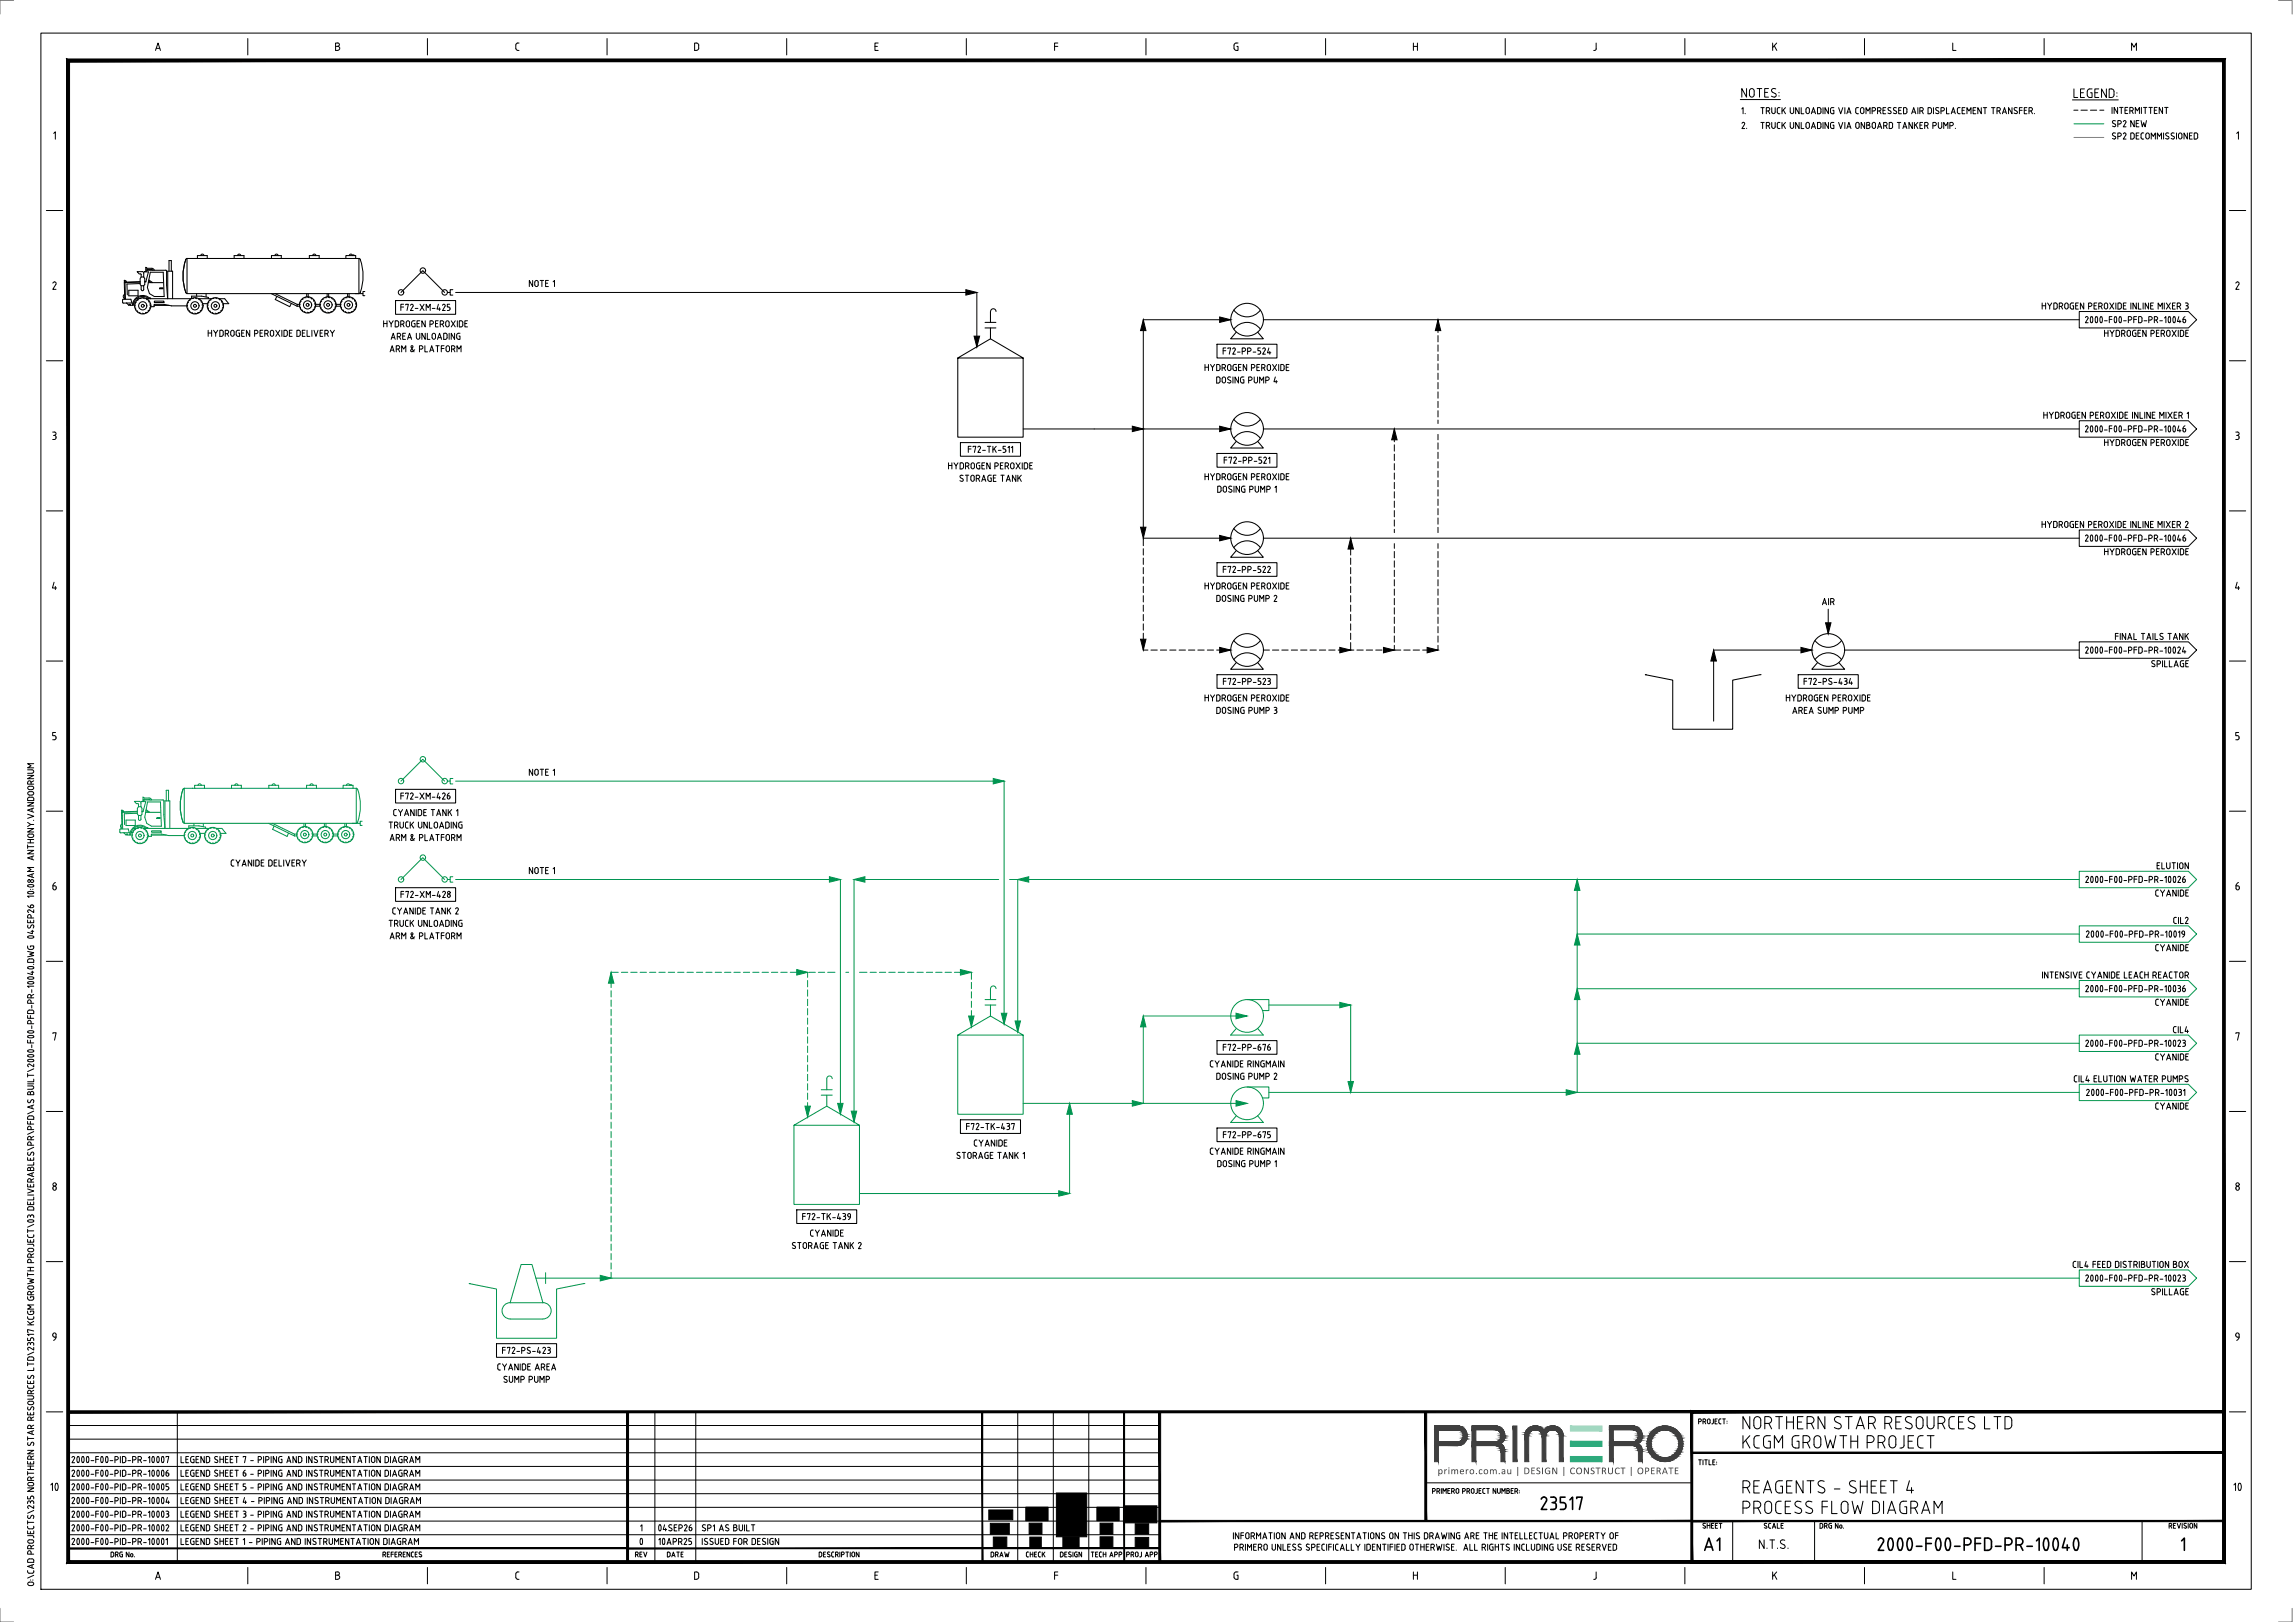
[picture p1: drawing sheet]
<svg xmlns="http://www.w3.org/2000/svg" width="841mm" height="594mm" viewBox="0 0 841 594" stroke-linecap="round" stroke-linejoin="round" font-family="sans-serif">
<defs><g id="words">
<g font-size="7">
<text x="638" y="523.6">NORTHERN STAR RESOURCES LTD</text>
<text x="638" y="530.6">KCGM GROWTH PROJECT</text>
<text x="638" y="547.1">REAGENTS - SHEET 4</text>
<text x="564" y="553.1">23517</text>
<text x="638" y="554.6">PROCESS FLOW DIAGRAM</text>
<text x="624" y="568.1">A1</text>
<text x="687.5" y="568.1">2000-F00-PFD-PR-10040</text>
<text x="798.7" y="568.1">1</text>
</g>
<g font-size="4.9">
<text x="637.8" y="35.8">NOTES:</text>
<text x="759.5" y="35.9">LEGEND:</text>
<text x="644.2" y="567.4">N.T.S.</text>
</g>
<g font-size="4.2">
<text x="56.6" y="18.6">A</text>
<text x="122.5" y="18.6">B</text>
<text x="188.6" y="18.6">C</text>
<text x="254.1" y="18.6">D</text>
<text x="320.2" y="18.6">E</text>
<text x="386" y="18.6">F</text>
<text x="451.7" y="18.6">G</text>
<text x="517.5" y="18.6">H</text>
<text x="583.6" y="18.6">J</text>
<text x="649.1" y="18.6">K</text>
<text x="715.1" y="18.6">L</text>
<text x="780.7" y="18.6">M</text>
<text x="19.2" y="51.1">1</text>
<text x="819.2" y="51.1">1</text>
<text x="18.9" y="106.1">2</text>
<text x="818.9" y="106.1">2</text>
<text x="18.9" y="161.1">3</text>
<text x="818.9" y="161.1">3</text>
<text x="18.8" y="216.1">4</text>
<text x="818.8" y="216.1">4</text>
<text x="18.9" y="271.1">5</text>
<text x="818.9" y="271.1">5</text>
<text x="18.9" y="326.1">6</text>
<text x="818.9" y="326.1">6</text>
<text x="18.9" y="381.1">7</text>
<text x="818.9" y="381.1">7</text>
<text x="18.9" y="436.1">8</text>
<text x="818.9" y="436.1">8</text>
<text x="18.9" y="491.1">9</text>
<text x="818.9" y="491.1">9</text>
<text x="18.2" y="546.1">10</text>
<text x="818.2" y="546.1">10</text>
<text x="56.6" y="578.6">A</text>
<text x="122.5" y="578.6">B</text>
<text x="188.6" y="578.6">C</text>
<text x="254.1" y="578.6">D</text>
<text x="320.2" y="578.6">E</text>
<text x="386" y="578.6">F</text>
<text x="451.7" y="578.6">G</text>
<text x="517.5" y="578.6">H</text>
<text x="583.6" y="578.6">J</text>
<text x="649.1" y="578.6">K</text>
<text x="715.1" y="578.6">L</text>
<text x="780.7" y="578.6">M</text>
</g>
<text font-size="3.8" fill="#3f3f3f" x="526.8" y="539.9">primero.com.au | DESIGN | CONSTRUCT | OPERATE</text>
<g font-size="3.5">
<text x="637.9" y="41.8">1.</text>
<text x="644.9" y="41.8">TRUCK UNLOADING VIA COMPRESSED AIR DISPLACEMENT TRANSFER.</text>
<text x="773.6" y="41.7">INTERMITTENT</text>
<text x="638" y="47.2">2.</text>
<text x="644.9" y="47.2">TRUCK UNLOADING VIA ONBOARD TANKER PUMP.</text>
<text x="773.7" y="46.5">SP2 NEW</text>
<text x="773.7" y="51.1">SP2 DECOMMISSIONED</text>
<text x="193.6" y="105.1">NOTE 1</text>
<text x="146.5" y="113.8">F72-XM-425</text>
<text x="748" y="113.3">HYDROGEN PEROXIDE INLINE MIXER 3</text>
<text x="140.2" y="119.9">HYDROGEN PEROXIDE</text>
<text x="763.8" y="118.3">2000-F00-PFD-PR-10046</text>
<text x="75.9" y="123.3">HYDROGEN PEROXIDE DELIVERY</text>
<text x="143" y="124.4">AREA UNLOADING</text>
<text x="770.8" y="123.3">HYDROGEN PEROXIDE</text>
<text x="142.6" y="129">ARM &amp; PLATFORM</text>
<text x="447.8" y="129.8">F72-PP-524</text>
<text x="441.2" y="135.9">HYDROGEN PEROXIDE</text>
<text x="445.5" y="140.4">DOSING PUMP 4</text>
<text x="748.6" y="153.3">HYDROGEN PEROXIDE INLINE MIXER 1</text>
<text x="763.8" y="158.3">2000-F00-PFD-PR-10046</text>
<text x="354.5" y="165.8">F72-TK-511</text>
<text x="770.8" y="163.3">HYDROGEN PEROXIDE</text>
<text x="347.2" y="171.9">HYDROGEN PEROXIDE</text>
<text x="448.2" y="169.8">F72-PP-521</text>
<text x="351.4" y="176.5">STORAGE TANK</text>
<text x="441.2" y="175.9">HYDROGEN PEROXIDE</text>
<text x="445.9" y="180.4">DOSING PUMP 1</text>
<text x="747.9" y="193.4">HYDROGEN PEROXIDE INLINE MIXER 2</text>
<text x="763.8" y="198.3">2000-F00-PFD-PR-10046</text>
<text x="770.8" y="203.3">HYDROGEN PEROXIDE</text>
<text x="447.9" y="209.8">F72-PP-522</text>
<text x="441.2" y="215.9">HYDROGEN PEROXIDE</text>
<text x="445.5" y="220.4">DOSING PUMP 2</text>
<text x="667.5" y="221.6">AIR</text>
<text x="763.9" y="239.4">2000-F00-PFD-PR-10024</text>
<text x="774.8" y="234.4">FINAL TAILS TANK</text>
<text x="788.1" y="244.4">SPILLAGE</text>
<text x="447.9" y="250.8">F72-PP-523</text>
<text x="660.7" y="250.8">F72-PS-434</text>
<text x="441.2" y="256.9">HYDROGEN PEROXIDE</text>
<text x="654.2" y="256.9">HYDROGEN PEROXIDE</text>
<text x="445.6" y="261.5">DOSING PUMP 3</text>
<text x="656.6" y="261.5">AREA SUMP PUMP</text>
<text x="193.6" y="284.1">NOTE 1</text>
<text x="146.5" y="292.8">F72-XM-426</text>
<text x="143.9" y="298.9">CYANIDE TANK 1</text>
<text x="142.2" y="303.5">TRUCK UNLOADING</text>
<text x="142.6" y="308">ARM &amp; PLATFORM</text>
<text x="84.3" y="317.3">CYANIDE DELIVERY</text>
<text x="193.6" y="320.1">NOTE 1</text>
<text x="763.9" y="323.4">2000-F00-PFD-PR-10026</text>
<text x="790.1" y="318.4">ELUTION</text>
<text x="146.6" y="328.9">F72-XM-428</text>
<text x="789.6" y="328.4">CYANIDE</text>
<text x="143.6" y="334.9">CYANIDE TANK 2</text>
<text x="142.2" y="339.4">TRUCK UNLOADING</text>
<text x="796.2" y="338.4">CIL2</text>
<text x="142.6" y="344">ARM &amp; PLATFORM</text>
<text x="764.2" y="343.4">2000-F00-PFD-PR-10019</text>
<text x="789.6" y="348.4">CYANIDE</text>
<text x="748.1" y="358.4">INTENSIVE CYANIDE LEACH REACTOR</text>
<text x="763.9" y="363.4">2000-F00-PFD-PR-10036</text>
<text x="789.6" y="368.4">CYANIDE</text>
<text x="763.9" y="383.4">2000-F00-PFD-PR-10023</text>
<text x="796.1" y="378.4">CIL4</text>
<text x="447.9" y="384.9">F72-PP-676</text>
<text x="789.6" y="388.4">CYANIDE</text>
<text x="443.1" y="390.9">CYANIDE RINGMAIN</text>
<text x="445.5" y="395.4">DOSING PUMP 2</text>
<text x="759.8" y="396.4">CIL4 ELUTION WATER PUMPS</text>
<text x="764.3" y="401.4">2000-F00-PFD-PR-10031</text>
<text x="789.6" y="406.4">CYANIDE</text>
<text x="353.8" y="413.9">F72-TK-437</text>
<text x="356.7" y="419.9">CYANIDE</text>
<text x="447.9" y="416.9">F72-PP-675</text>
<text x="350.3" y="424.4">STORAGE TANK 1</text>
<text x="443.1" y="422.9">CYANIDE RINGMAIN</text>
<text x="445.9" y="427.5">DOSING PUMP 1</text>
<text x="293.8" y="446.8">F72-TK-439</text>
<text x="296.6" y="452.9">CYANIDE</text>
<text x="289.9" y="457.5">STORAGE TANK 2</text>
<text x="759.3" y="464.4">CIL4 FEED DISTRIBUTION BOX</text>
<text x="763.9" y="469.4">2000-F00-PFD-PR-10023</text>
<text x="788.1" y="474.4">SPILLAGE</text>
<text x="183.8" y="495.9">F72-PS-423</text>
<text x="182" y="501.9">CYANIDE AREA</text>
<text x="184.3" y="506.5">SUMP PUMP</text>
<text x="26" y="535.9">2000-F00-PID-PR-10007</text>
<text x="66" y="535.9">LEGEND SHEET 7 - PIPING AND INSTRUMENTATION DIAGRAM</text>
<text x="26" y="545.9">2000-F00-PID-PR-10005</text>
<text x="26" y="540.9">2000-F00-PID-PR-10006</text>
<text x="66" y="545.9">LEGEND SHEET 5 - PIPING AND INSTRUMENTATION DIAGRAM</text>
<text x="66" y="540.9">LEGEND SHEET 6 - PIPING AND INSTRUMENTATION DIAGRAM</text>
<text x="26" y="550.9">2000-F00-PID-PR-10004</text>
<text x="66" y="550.9">LEGEND SHEET 4 - PIPING AND INSTRUMENTATION DIAGRAM</text>
<text x="26" y="555.9">2000-F00-PID-PR-10003</text>
<text x="66" y="555.9">LEGEND SHEET 3 - PIPING AND INSTRUMENTATION DIAGRAM</text>
<text x="26" y="560.8">2000-F00-PID-PR-10002</text>
<text x="66" y="560.8">LEGEND SHEET 2 - PIPING AND INSTRUMENTATION DIAGRAM</text>
<text x="234.4" y="560.8">1</text>
<text x="240.8" y="560.8">04SEP26</text>
<text x="257" y="560.8">SP1 AS BUILT</text>
<text x="451.6" y="563.8">INFORMATION AND REPRESENTATIONS ON THIS DRAWING ARE THE INTELLECTUAL PROPERTY OF</text>
<text x="26" y="565.8">2000-F00-PID-PR-10001</text>
<text x="66" y="565.8">LEGEND SHEET 1 - PIPING AND INSTRUMENTATION DIAGRAM</text>
<text x="234.1" y="565.8">0</text>
<text x="241" y="565.8">10APR25</text>
<text x="257" y="565.8">ISSUED FOR DESIGN</text>
<text x="452" y="568">PRIMERO UNLESS SPECIFICALLY IDENTIFIED OTHERWISE. ALL RIGHTS INCLUDING USE RESERVED</text>
<text x="12.5" y="581.3" transform="rotate(-90 12.5 581.3)">O:\CAD PROJECTS\235 NORTHERN STAR RESOURCES LTD\23517 KCGM GROWTH PROJECT\03 DELIVERABLES\PR\PFD\AS BUILT\2000-F00-PFD-PR-10040.DWG 04SEP26 10:08AM ANTHONY.VANDOORNUM</text>
</g>
<g font-size="2.8">
<text x="622.2" y="521.6">PROJECT:</text>
<text x="622.2" y="536.6">TITLE:</text>
<text x="524.7" y="547.1">PRIMERO PROJECT NUMBER:</text>
<text x="623.7" y="559.8">SHEET</text>
<text x="646.2" y="559.8">SCALE</text>
<text x="666.7" y="559.8">DRG No.</text>
<text x="794.6" y="559.8">REVISION</text>
<text x="40.4" y="570.3">DRG No.</text>
<text x="140" y="570.3">REFERENCES</text>
<text x="232.6" y="570.3">REV</text>
<text x="244.3" y="570.3">DATE</text>
<text x="299.9" y="570.3">DESCRIPTION</text>
<text x="362.9" y="570.3">DRAW</text>
<text x="375.8" y="570.3">CHECK</text>
<text x="388.3" y="570.3">DESIGN</text>
<text x="399.6" y="570.3">TECH APP</text>
<text x="412.6" y="570.3">PROJ APP</text>
</g>
</g></defs>
<g fill="none" stroke="#00954a" stroke-width=".37">
<path d="M760 45.4h11M44.7 297.4h.1M44.7 297.3v6.3M44.7 297.3v.1M44.7 297.3l-.2-.3 .2-.4 .6 .7M50.3 297.9l-4.7 .1v4M50.3 297.2l-5.6 .2M50.3 297.4l-5.5 .1 .2 6M50.8 298.7v1.4l.4 .4 .4-.4v-1.4M51.1 293.5h-1.9l.8 .9 .8 .1v1M51.1 293.5l.6 .6M51.6 295.5h-.8l-.5 .6v2.1l.5 .5h.8"/>
<path d="M51.6 294.1v1.4M51.6 295.5l.4 .6v2.1l-.4 .5M52 297.1h.5M53.3 297.5h5.5M53.5 296.9l.9 .6M53.6 296.6l1.3 .9M54.1 293.7h4.7l.3 8.9h-3.6l-1.7-1-.8-2.3zM55.6 293l-.6-.7h-2.1l-.5-.4v1.1l.5-.3h1.8l.4 .3M57.5 299.4h1.2v.4h-1.2zM60 293.3v5.1l.5 5v-10.1h1.7v10.1M60.1 293.3l-.2-.3h-6.9l-1.1 .6h1.5l-1 3.7h-.4M60.9 293.3v-3.9h.9v3.9"/>
<path d="M67.1 289a18 18 0 0 0 0 12.2M67.5 288.7h63.1v12.9h-63.1zM67.6 288.7l-.5 .4M70.5 288.7h.1M71.3 288.7v-1.1h3.6v1.1M72.6 287.6l.6-.5 .6 .5M84.8 288.7v-1.1h3.6v1.1M86 287.6l.6-.5 .6 .5M98.5 288.7v-1.1h3.6v1.1M99.7 287.6l.6-.5 .6 .5M112.4 288.7v-1.1h3.6v1.1M113.6 287.6l.6-.5 .6 .5"/>
<path d="M127 287.6l.6-.5 .6 .5M128.3 287.6l.3-.2 .3 .2M129.4 288.7v-1.1h-3.7v1.1M130.6 288.7l.4 .4M131 289a18 18 0 0 1 0 12.2M146.9 286.1l8-8 8 8M165 286.1v1h.9M165.9 285.1h-.9v1h-1M167 286.1h201v89M43.9 304.8l.3 .2h3.2l-.4-1.4h-3l-.1 1.2M44.7 301.8a.87 .87 0 0 0-.5 .8 .87 .87 0 0 0 .5 .8M45.4 305h.1"/>
<path d="M45.5 305.1l.9 .7M46.2 300.4h3.4v2h-3.4zM46.4 305.6v.1M46.5 305.5h.2M46.7 305.5l.1 .1M46.7 305.6v.2M46.8 305.8h.1M48 304.9h.5M48.6 305.7l-.2 .6M48.7 306.8l.1 .6M49 303.4h.8M49 304.6l-.4 .5"/>
<path d="M49.2 307.8l.4 .5M49.7 303.8l-.6 .3M50.1 308.5l.6 .3M50.8 303.4h-.7M51.2 308.7l.7 .1M51.3 303.2l.6 .2M52.5 303.4l.4 .5M52.8 303.4h16.1M53 308.4l-.7 .1M53.4 304.1l.2 .7M53.6 303.4a3.5 3.5 0 0 0-3.6-.6 3.5 3.5 0 0 0-2.2 3h-1M53.8 307.5l-.6 .4"/>
<path d="M53.8 303.1h.4v.3M54 305.2l-.1 .6M54 303.4a3.8 3.8 0 0 0-4-.9 3.8 3.8 0 0 0-2.5 3.3M54.1 306.3l-.3 .6M55.5 305.9h5.4M55.5 304.3h3.6v.5h-3.6zM67.1 301.1l.5 .4M67.4 306h-5.6l-2.7-.5h-3.6v.8h-1.2M67.8 305.7l-.2 .6M67.9 306.8v.6M68.2 304.6l-.5 .5M68.4 307.8l.3 .5"/>
<path d="M68.9 303.8l-.6 .3M69.2 303.3v-.8h3.7l2.5 .5v.4M69.3 308.5l.5 .3M69.9 303.4h-.6M70.4 308.7l.6 .1M70.4 303.2l.7 .2M71.1 301.6v.9M71.6 303.4l.5 .5M71.9 303.4h4.5M72.1 308.4l-.6 .1M72.6 304.1l.2 .7M72.9 307.5l-.6 .4"/>
<path d="M73.2 305.2l-.1 .6M73.3 306.3l-.4 .6M73.3 305.2h1.7M74.5 301.6v1.2M75.3 305.7l-.2 .6M75.4 306.8v.6M75.6 304.6l-.4 .5M75.9 307.8l.3 .5M76.4 303.8l-.6 .3M76.8 308.5l.5 .3M77.4 303.4h-.6M77.9 308.7l.6 .1"/>
<path d="M77.9 303.2l.7 .2M79.1 303.4l.4 .5M79.4 303.4h1.9l1.5 1.8h-2M79.6 308.4l-.6 .1M80.1 304.1l.2 .7M80.4 307.5l-.5 .4M80.6 305.2v.6M80.8 306.3l-.4 .6M98.4 301.6l9.5 4.6M99.8 301.6l8.1 3.9M100.5 302.6l-.6 1.2 5.3 2.5 .5-1.1M107.9 306.2h.8"/>
<path d="M108.7 305.5h-.8v.7M109 305.4l-.2 .6M109.1 306.5l.1 .6M109.4 304.3l-.4 .5M109.6 307.4l.4 .6M110.2 303.5l-.6 .3M110.5 303.1h.7M110.5 308.1l.5 .4M111.4 301.6v1.1M111.6 308.4l.7 .1M111.7 302.8l.6 .3M112 301.6v1.1"/>
<path d="M112.9 303.1l.4 .5M113.3 308l-.6 .2M113.8 303.8l.2 .6M114.1 307.1l-.5 .5M114.4 304.9l-.1 .6M114.5 306l-.3 .6M114.6 306.2h1.6M114.7 305.5h1.5M116.5 305.4l-.2 .6M116.6 306.5l.1 .6M116.9 304.3l-.4 .5M117.1 307.4l.4 .6"/>
<path d="M117.6 303.5l-.5 .3M118 303.1h.7M118 308.1l.6 .4M118.9 301.6v1.1M119.1 308.4l.7 .1M119.2 302.8l.6 .3M119.5 301.6v1.1M120.4 303.1l.4 .5M120.9 308l-.7 .2M121.3 303.8l.2 .6M121.7 307.1l-.6 .5M121.9 304.9l-.1 .6"/>
<path d="M122 306l-.3 .6M122.1 306.2h1.6M122.2 305.5h1.5M124 305.4l-.2 .6M124.1 306.5l.1 .6M124.4 304.3l-.4 .5M124.6 307.4l.4 .6M125.2 303.5l-.7 .3M125.5 308.1l.6 .4M126.2 303.1h-.7M126.4 301.6v1.1M126.6 308.4l.7 .1"/>
<path d="M126.7 302.8l.6 .3M127 301.6v1.1M127.8 303.1l.5 .5M128.4 308l-.7 .2M128.8 303.8l.2 .6M129.2 307.1l-.6 .5M129.4 304.9v.6M129.5 306l-.3 .6M131 301.1l-.4 .4M132 301.6v.7h.7M132.7 300.8h-.7v.8h-2.9M762 319.1h40l3 3-3 3h-40z"/>
<path d="M146.9 322.1l8-8 8 8M165 322.1v1h.9M165.9 321.1h-.9v1h-1M167 322.1h141v86M313 322.1v88.8M315 322.1h51M370 322.1h392M373 322.1v55.9M578 322.1v78M762 339.1h40l3 3-3 3h-40zM223.9 359.4v2.3M226.6 356.1h-2.7v2.2"/>
<path d="M227.7 356.1h2.3M231.1 356.1h2.4M234.6 356.1h2.3M238 356.1h2.3M241.5 356.1h2.3M244.9 356.1h2.3M248.3 356.1h2.4M251.8 356.1h2.3M255.2 356.1h2.3M258.7 356.1h2.2M262.1 356.1h2.3M265.5 356.1h2.3"/>
<path d="M268.9 356.1h2.4M272.4 356.1h2.3M275.8 356.1h2.3M279.3 356.1h2.3M282.7 356.1h2.3M286.1 356.1h2.4M289.6 356.1h2.3M293 356.1h2.4M296 356.1v1.9M296 359.1v2.4M296.5 356.1h2.3M299.9 356.1h2.3"/>
<path d="M303.3 356.1h2.7M310 356.1h1M315 356.1h2.7M318.9 356.1h2.2M322.3 356.1h2.3M325.7 356.1h2.3M329.1 356.1h2.4M332.6 356.1h2.3M336 356.1h2.3M339.5 356.1h2.3M342.9 356.1h2.3M346.3 356.1h2.4"/>
<path d="M349.8 356.1h2.3M353.2 356.1h2.8v2.6M356 359.8v2.3M578 342.1h184M762 359.1h40l3 3-3 3h-40zM223.9 362.9v2.2M223.9 366.3v2.3M223.9 369.7v2.3M223.9 373.1v2.4M223.9 376.6v2.3M296 362.6v2.3M296 366v2.3"/>
<path d="M296 369.4v2.3M296 372.9v2.3M296 376.3v2.3M296 379.7v2.4M351 379.1l12-7 11.9 7v29h-23.9v-29h23.9M356 363.2v2.4M356 366.7v2.3M356 370.1v2.3M356 373.6v2.5M361 368.1h4M361 366.1h4M363 368.1v4"/>
<path d="M365 362.1a.99 .99 0 0 0-1-1 .99 .99 0 0 0-1 1v4M453.1 376.7l-2.1 2.4h12l-2.1-2.4M457 372.1h-38v32M457 366.1h8v4h-2.4M465 368.1h30v32M578 362.1h184M762 379.1h40l3 3-3 3h-40zM223.9 380v2.3M223.9 383.5v2.3M223.9 386.9v2.3M223.9 390.3v2.4M223.9 393.8v2.3"/>
<path d="M223.9 397.2v2.3M296 383.2v2.3M296 386.6v2.3M296 390.1v2.3M296 393.5v2.3M296 396.9v2.4M300.9 399.1h4.1M305 395.1a.99 .99 0 0 0-1-1 .99 .99 0 0 0-1 1v4M457 398.1h8v4h-2.4M578 382.1h184M762 397.1h40l3 3-3 3h-40zM223.9 400.7v2.3"/>
<path d="M223.9 404.1v2.3M223.9 407.5v2.3M223.9 411v2.3M223.9 414.4v2.3M223.9 417.8v2.4M291 412.1l12-7 12 7v29h-24v-29h24M296 400.4v2.3M296 403.8v2.3M296 407.3v1.8M300.9 401.1h4.1M303 401.1v4M374.9 404.1h82.1"/>
<path d="M392 404.1v33h-77M453.1 408.7l-2.1 2.4h12l-2.1-2.4M465 400.1h297M223.9 421.3v2.3M223.9 424.7v2.3M223.9 428.2v2.3M223.9 431.6v2.3M223.9 435v2.4M223.9 438.5v2.3M223.9 441.9v2.3M223.9 445.4v2.2M223.9 448.8v2.3"/>
<path d="M223.9 452.2v2.3M223.9 455.6v2.4M223.9 459.1v2.3M172 470.1h.1M172 470.1l9.9 2v18h22.1v-18l10-2M186.9 477.2l4.1-14.1h3.9l4.1 14.1M186.9 477.2h12.1M187 477.1a3 3 0 0 0-3 3 3 3 0 0 0 2.9 3h12.1a2.98 2.98 0 0 0 3-3 2.98 2.98 0 0 0-3-3M196.4 468.1h565.6M199.9 466.1v4M214 470.1h.1M223.9 462.5v2.3"/>
<path d="M223.9 466v2.1M762 465.1h40l3 3-3 3h-40z"/>
<circle cx="155" cy="278.1" r=".99"/>
<circle cx="147" cy="286.1" r=".99"/>
<circle cx="163" cy="286.1" r=".99"/>
<circle cx="51.3" cy="306" r="2.98"/>
<circle cx="51.3" cy="306" r="1.5"/>
<circle cx="51.3" cy="306" r=".53"/>
<circle cx="70.5" cy="306" r="2.98"/>
<circle cx="70.5" cy="306" r="1.5"/>
<circle cx="70.5" cy="306" r=".53"/>
<circle cx="78" cy="306" r="2.98"/>
<circle cx="78" cy="306" r="1.5"/>
<circle cx="78" cy="306" r=".53"/>
<circle cx="111.7" cy="305.7" r="2.98"/>
<circle cx="111.7" cy="305.7" r="1.5"/>
<circle cx="111.7" cy="305.7" r=".53"/>
<circle cx="119.2" cy="305.7" r="2.98"/>
<circle cx="119.2" cy="305.7" r="1.5"/>
<circle cx="119.2" cy="305.7" r=".53"/>
<circle cx="126.7" cy="305.7" r="2.98"/>
<circle cx="126.7" cy="305.7" r="1.5"/>
<circle cx="126.7" cy="305.7" r=".53"/>
<circle cx="155" cy="314.1" r=".99"/>
<circle cx="147" cy="322.1" r=".99"/>
<circle cx="163" cy="322.1" r=".99"/>
<circle cx="457" cy="372.1" r="6"/>
<circle cx="457" cy="404.1" r="6"/>
</g>
<g fill="#00954a" stroke="#00954a" stroke-width=".37">
<path d="M453 403.1l4 1-4 1z"/>
<path d="M453 371.1l4 1-4 1z"/>
<path d="M415 403.1l4 1-4 1z"/>
<path d="M419 372.1l.9 4h-1.9z"/>
<path d="M491 367.1l4 1-4 1z"/>
<path d="M494 396.1h2l-1 4z"/>
<path d="M574 399.1l4 1-4 1z"/>
<path d="M578 322.1l1 4h-2z"/>
<path d="M366.9 371.1h2.1l-1 4z"/>
<path d="M373 322.1l4-1v2z"/>
<path d="M578 382.1l1 4h-2z"/>
<path d="M578 342.1l1 4h-2z"/>
<path d="M364 285.1l4 1-4 1z"/>
<path d="M355 372.1h2l-1 4z"/>
<path d="M578 362.1l1 4h-2z"/>
<path d="M372 373.9h2l-1 4.1z"/>
<path d="M352 355.1l4 1-4 1z"/>
<path d="M223.9 356.1l1.1 4h-2z"/>
<path d="M392 404.1l1 4h-2.1z"/>
<path d="M388 436.1l4 1-4 1z"/>
<path d="M313 322.1l3.9-1v2z"/>
<path d="M220 467.1l3.9 1-3.9 1.1z"/>
<path d="M307 404.1h1.9l-.9 4z"/>
<path d="M295 405.1h2l-1 4z"/>
<path d="M312 407h1.9l-.9 3.9z"/>
<path d="M292 355.1l4 1-4 1z"/>
<path d="M304 321.1l4 1-4 1z"/>
</g>
<g fill="none" stroke="#000" stroke-width=".38">
<path d="M52.1 99.5h-1.9l.8 .8h.4M52.1 99.5l.6 .6M55.1 99.7h4.7l.4 8.9h-3.6l-1.8-1.1-.8-2.2zM56.5 99l-.5-.7h-2.1l-.5-.4v1.1l.5-.3h1.7l.5 .3M61 99.3v5.1l.4 5M61.1 99.3l-.2-.3h-6.9l-1.2 .6h1.6l-1 3.7h-.4M61.9 99.3v-3.9h.9v3.9M68.1 95a18 18 0 0 0 0 12.2M68.5 94.6l-.5 .5M68.5 94.7h63M68.5 94.7v12.8M72.3 94.7v-1.1h3.6v1.1"/>
<path d="M73.5 93.6l.6-.5 .7 .5M85.8 94.7v-1.1h3.6v1.1M87 93.6l.7-.5 .6 .5M99.5 94.7v-1.1h3.6v1.1M100.7 93.6l.6-.5 .6 .5M113.4 94.7v-1.1h3.6v1.1M114.6 93.6l.6-.5 .6 .5M126.7 94.7v-1.1h3.6v1.1M128 93.6l.6-.5 .6 .5M129.3 93.6l.3-.2 .3 .2M131.5 94.7v12.8M131.6 94.6l.5 .5"/>
<path d="M132 95a18 18 0 0 1 0 12.2M45 109.7l3-.1 .3 1.4h-3.2zM45.7 107.8a.87 .87 0 0 0-.5 .8 .87 .87 0 0 0 .5 .8M45.7 103.3l-.2-.3 .2-.4 .7 .7M45.7 103.3v6.3M46.3 111l.8 .8 .4-.3M47.2 106.3h3.4v2h-3.4zM47.5 111.5h.2M49 110.9h.5M49.6 111.6l-.2 .7M49.7 112.7l.1 .7M50 109.4h.8"/>
<path d="M50 110.6l-.4 .5M50.2 113.8l.4 .5M50.8 109.8l-.6 .3M51.1 114.4l.5 .4M51.4 103.9l-4.9 .1 .2 4M51.4 103.1l-5.7 .2M51.4 103.3l-5.6 .2 .2 6M51.5 100.3l.3 .3M51.7 100.6v.8M51.7 104.7v1.4M51.8 106l.4 .5 .5-.5M51.8 109.4h-.7"/>
<path d="M52.2 114.7l.6 .1M52.3 109.1l.6 .3M52.7 101.4h-1l-.3 .6v2.2l.3 .5h1M52.7 100.1v1.3M52.7 104.7v1.4M52.7 101.4l.3 .6v2.2l-.3 .5M53 103.1h.5M53.5 109.4l.4 .5M53.8 109.4h16.1M53.9 114.4l-.6 .1M54.4 103.5h5.4M54.4 110.1l.3 .7"/>
<path d="M54.5 102.9l.9 .6M54.5 102.5l1.5 1M54.6 109.4a3.5 3.5 0 0 0-3.6-.6 3.5 3.5 0 0 0-2.1 3h-1.1l-.1-.3M54.7 113.5l-.5 .3M54.8 109.1h.4v.3M55 111.1l-.1 .7M55.1 109.4a3.8 3.8 0 0 0-4.1-.9 3.8 3.8 0 0 0-2.5 3.3M55.1 112.3l-.3 .6M56.5 111.9h5.4M56.6 110.3h3.5v.5h-3.5zM58.5 105.4h1.2v.4h-1.2zM61.5 109.4v-10.1h1.7v10.1"/>
<path d="M68 107.1l.5 .4M68.4 112h-5.5l-2.8-.5h-3.6v.8h-1.3M68.5 107.5h63M68.7 111.6l-.1 .7M68.8 112.7l.1 .7M69.1 110.6l-.4 .5M69.4 113.8l.3 .5M69.9 109.8l-.6 .3M70.2 109.3v-.8h3.7l2.5 .4v.5M70.3 114.4l.5 .4M71 109.4h-.7M71.3 114.7l.7 .1"/>
<path d="M71.5 109.1l.6 .3M72.1 107.5v1M72.6 109.4l.5 .5M72.9 109.4h4.5M73.1 114.4l-.7 .1M73.6 110.1l.2 .7M73.9 113.5l-.5 .3M74.2 111.1l-.1 .7M74.3 112.3l-.3 .6M74.3 111.2h1.7M75.5 107.5v1.3M76.3 111.6l-.2 .7"/>
<path d="M76.4 112.7v.7M76.6 110.6l-.4 .5M76.9 113.8l.3 .5M77.4 109.8l-.6 .3M77.8 114.4l.5 .4M78.4 109.4h-.6M78.9 114.7l.6 .1M79 109.1l.5 .3M80.1 109.4l.5 .5M80.4 109.4h1.9l1.5 1.8h-2M80.6 114.4l-.7 .1M81.1 110.1l.2 .7"/>
<path d="M81.4 113.5l-.5 .3M81.7 111.1l-.1 .7M81.8 112.3l-.4 .6M99.4 107.5l9.5 4.7M100.8 107.5l8.1 4M101.5 108.6l-.6 1.1 5.3 2.6 .6-1.2M108.9 112.2h.8M109.7 111.5h-.8v.7M110 111.4l-.2 .6M110.1 112.5l.1 .6M110.4 110.3l-.5 .5M110.6 113.4l.4 .6"/>
<path d="M111.2 109.5l-.6 .2M111.5 114.1l.6 .4M111.5 109.1h.7M112.4 107.5v1.2M112.6 114.4l.6 .1M112.7 108.8l.6 .3M112.9 107.5v1.2M113.9 109.1l.4 .5M114.3 114l-.6 .2M114.8 109.8l.2 .6M115.1 113.1l-.5 .5M115.4 110.8v.7"/>
<path d="M115.5 112l-.3 .6M115.7 111.5h1.5M115.7 112.2h1.5M117.5 111.4l-.2 .6M117.6 112.5l.1 .6M117.9 110.3l-.4 .5M118.2 113.4l.3 .6M118.7 109.5l-.6 .2M119 114.1l.5 .4M119 109.1h.7M119.9 107.5v1.2M120.1 114.4l.6 .1"/>
<path d="M120.2 108.8l.6 .3M120.4 107.5v1.2M121.4 109.1l.4 .5M121.8 114l-.6 .2M122.3 109.8l.3 .6M122.6 113.1l-.5 .5M122.9 110.8v.7M123 112l-.3 .6M123.1 112.2h1.6M123.2 111.5h1.5M125 111.4l-.2 .6M125.1 112.5l.1 .6"/>
<path d="M125.4 110.3l-.4 .5M125.6 113.4l.4 .6M126.2 109.5l-.6 .2M126.5 114.1l.5 .4M127.2 109.1h-.7M127.4 107.5v1.2M127.6 114.4l.7 .1M127.7 108.8l.6 .3M127.9 107.5v1.2M128.9 109.1l.4 .5M129.3 114l-.6 .2M129.8 109.8l.2 .6"/>
<path d="M130.1 113.1l-.5 .5M130.4 110.8l-.1 .7M130.5 112l-.3 .6M132.1 107.1l-.5 .4M133 107.5v.8h.7M133.7 106.8h-.7v.7h-2.9M144.9 110.1h22.1v5h-22.1zM146.9 107.1l8-8 8 8M165 107.1v1h.9M165.9 106.1h-.9v1h-1M361 118.1h4M365 114.1a.99 .99 0 0 0-1-1 .99 .99 0 0 0-1 1v4"/>
<path d="M452.1 113.6a6 6 0 0 0 9.8 0M351 131.1l12-7 11.9 7v29h-23.9v-29h23.9M361 120.1h4M363 120.1v4M446 126.1h22v5h-22zM452.1 120.6a6 6 0 0 1 9.8 0M453.1 121.6l-2.1 2.5h12l-2.1-2.5M452.1 153.6a6 6 0 0 0 9.8 0M352 162.1h22v5h-22zM446 166.1h22v5h-22zM452.1 160.6a6 6 0 0 1 9.8 0M453.1 161.6l-2.1 2.5h12l-2.1-2.5"/>
<path d="M452.1 193.6a6 6 0 0 0 9.8 0M446 206.1h22v5h-22zM452.1 200.6a6 6 0 0 1 9.8 0M453.1 201.6l-2.1 2.5h12l-2.1-2.5M452.1 234.6a6 6 0 0 0 9.8 0M665.1 234.6a6 6 0 0 0 9.8 0M446 247.1h22v5h-22zM452.1 241.6a6 6 0 0 1 9.8 0M453.1 242.7l-2.1 2.4h12l-2.1-2.4M603 247.1l10 2v18h22v-18l10-2M659 247.1h22v5h-22zM665.1 241.6a6 6 0 0 1 9.8 0"/>
<path d="M666.1 242.7l-2.1 2.4h12l-2.1-2.4M144.9 289.1h22.1v5h-22.1zM144.9 325.1h22.1v5h-22.1zM446 381.1h22v5h-22zM352 410.1h22v5h-22zM446 413.1h22v5h-22zM292 443.1h21.9v5h-21.9zM181.9 492.1h22.1v5h-22.1z"/>
<circle cx="155" cy="99.1" r=".99"/>
<circle cx="52.3" cy="112" r="2.98"/>
<circle cx="52.3" cy="112" r="1.5"/>
<circle cx="52.3" cy="112" r=".53"/>
<circle cx="71.4" cy="112" r="2.98"/>
<circle cx="71.4" cy="112" r="1.5"/>
<circle cx="71.4" cy="112" r=".53"/>
<circle cx="78.9" cy="112" r="2.98"/>
<circle cx="78.9" cy="112" r="1.5"/>
<circle cx="78.9" cy="112" r=".53"/>
<circle cx="112.7" cy="111.7" r="2.98"/>
<circle cx="112.7" cy="111.7" r="1.5"/>
<circle cx="112.7" cy="111.7" r=".53"/>
<circle cx="120.2" cy="111.7" r="2.98"/>
<circle cx="120.2" cy="111.7" r="1.5"/>
<circle cx="120.2" cy="111.7" r=".53"/>
<circle cx="127.7" cy="111.7" r="2.98"/>
<circle cx="127.7" cy="111.7" r="1.5"/>
<circle cx="127.7" cy="111.7" r=".53"/>
<circle cx="147" cy="107.1" r=".99"/>
<circle cx="163" cy="107.1" r=".99"/>
<circle cx="457" cy="117.1" r="6"/>
<circle cx="457" cy="157.1" r="6"/>
<circle cx="457" cy="197.1" r="6"/>
<circle cx="457" cy="238.1" r="6"/>
<circle cx="670" cy="238.1" r="6"/>
</g>
<g fill="none" stroke="#000" stroke-width=".37">
<path d="M15 12.1h810v570h-810zM637.8 36.5h14.6M759.5 36.6h16.8M760 40.4h1.5M762.6 40.4h2.3M766.1 40.4h2.2M769.5 40.4h1.5M167 107.1h191v20M451 117.1h-32v78M463 117.1h299M527 117.1v1.2M527 119.5v2.3"/>
<path d="M762 114.1h40l3 3-3 3h-40zM527 122.9v2.3M527 126.3v2.4M527 129.8v2.3M527 133.2v2.3M527 136.7v2.3M374.9 157.1h76.1M463 157.1h299M511 157.1v1.2M511 159.5v2.3M527 140.1v2.3M527 143.5v2.4"/>
<path d="M527 147v2.3M527 150.4v2.3M527 153.9v1.2M527 159.1v2M762 154.1h40l3 3-3 3h-40zM511 162.9v2.3M511 166.3v2.4M511 169.8v2.3M511 173.2v2.3M511 176.7v2.3M527 162.2v2.3M527 165.6v2.4"/>
<path d="M527 169.1v2.3M527 172.5v2.3M527 176v2.3M527 179.4v2.3M451 197.1h-32v2.8M463 197.1h299M495 197.1v2.8M511 180.1v2.3M511 183.5v2.4M511 187v2.3M511 190.4v2.3M511 193.9v1.2"/>
<path d="M511 199.1v1.7M527 182.8v2.3M527 186.3v2.3M527 189.7v2.3M527 193.1v2M527 199.1v1.7M762 194.1h40l3 3-3 3h-40zM419 201v2.3M419 204.4v2.3M419 207.9v2.3M419 211.3v2.3M419 214.7v2.4"/>
<path d="M419 218.2v2.3M495 201v2.3M495 204.4v2.3M495 207.9v2.3M495 211.3v2.3M495 214.7v2.4M495 218.2v2.3M511 202v2.3M511 205.4v2.3M511 208.8v2.4M511 212.3v2.3M511 215.7v2.3"/>
<path d="M511 219.2v2.3M527 202v2.3M527 205.4v2.3M527 208.8v2.4M527 212.3v2.3M527 215.7v2.3M527 219.2v2.3M419 221.6v2.3M419 225.1v2.2M419 228.5v2.3M419 231.9v2.3M419 235.3v2.8h1.7"/>
<path d="M421.8 238.1h2.3M425.2 238.1h2.3M428.7 238.1h2.3M432.1 238.1h2.3M435.5 238.1h2.4M439 238.1h2.3M442.4 238.1h2.3M445.9 238.1h2.2M449.3 238.1h1.7M463 238.1h2.2M466.3 238.1h2.3M469.7 238.1h2.4"/>
<path d="M473.2 238.1h2.3M476.6 238.1h2.4M480.1 238.1h2.3M483.5 238.1h2.3M486.9 238.1h2.3M490.4 238.1h2.3M493.8 238.1h2.3M495 221.6v2.3M495 225.1v2.2M495 228.5v2.3M495 231.9v2.3M495 235.3v2.8"/>
<path d="M497.2 238.1h2.4M500.7 238.1h2.3M504.1 238.1h2.3M507.6 238.1h2.3M511 222.6v2.3M511 226v2.4M511 229.5v2.3M511 232.9v2.3M511 236.4v1.7M511 238.1h2.3M514.4 238.1h2.4M517.9 238.1h2.3"/>
<path d="M521.3 238.1h2.3M527 236.4v1.7h-2.2M527 222.6v2.3M527 226v2.4M527 229.5v2.3M527 232.9v2.3M664 238.1h-36v26M670 223.1v9M676 238.1h86M762 235.1h40l3 3-3 3h-40z"/>
</g>
<g fill="#000" stroke="#000" stroke-width=".37">
<path d="M353.9 106.1l4.1 1-4.1 1zM419 117.1l.9 4h-1.9zM447 116.1l4 1-4 1zM527 117.1l1 4h-2zM357 123.1h2l-1 4zM415 156.1l4 1-4 1zM447 156.1l4 1-4 1zM511 157.1l1 4h-2zM418 193.1h1.9l-.9 4zM447 196.1l4 1-4 1zM495 197.1l1 4h-2zM418 234.1h1.9l-.9 4z"/>
<path d="M447 237.1l4 1-4 1zM491 237.1l4 1-4 1zM507 237.1l4 1-4 1zM523 237.1l4 1-4 1zM628 238.1l1 4h-2zM660 237.1l4 1-4 1zM669 228.1h2l-1 4z"/>
</g>
<g fill="#000">
<circle cx="45.7" cy="103.3" r=".19"/>
<circle cx="603" cy="247.1" r=".19"/>
<circle cx="645" cy="247.1" r=".19"/>
</g>
<path d="M760 50.3h11" fill="none" stroke="#ff7f00" stroke-width=".37"/>
<g fill="#3f3f3f" stroke="#3f3f3f" stroke-width=".37">
<path d="M568.5 522.3h1z"/>
<path d="M609.1 522.4h2.1z"/>
<path d="M608.1 535.1h4l-.9 .2z"/>
<path d="M525.7 522.3h9.2zM525.7 522.3h9.2z"/>
<path d="M525.7 522.3l9.8 .2zM525.7 522.3l9.8 .2z"/>
<path d="M525.7 522.5l10.4 .3-.6-.3zM525.7 522.5l10.4 .3h-10.4z"/>
<path d="M525.7 522.8l10.9 .4-.5-.4zM525.7 522.8l10.9 .4h-10.9z"/>
<path d="M525.7 523.2l11.3 .5-.4-.5zM525.7 523.2l11.3 .5h-11.3z"/>
<path d="M525.7 523.7h11.3zM525.7 523.7h11.3z"/>
<path d="M534.3 523.7h2.7zM534.3 523.7h2.7z"/>
<path d="M534.6 523.7l2.4 .1zM534.6 523.7l2.4 .1z"/>
<path d="M535 523.8l2.2 .2zM535 523.8l2.2 .2z"/>
<path d="M535.3 524l2 .3-.1-.3zM535.3 524l2 .3h-1.7zM535.6 524.3h1.7zM535.6 524.3h1.7z"/>
<path d="M535.6 524.3l1.8 .3-.1-.3zM535.6 524.3l1.8 .3h-1.6z"/>
<path d="M535.8 524.6l1.7 .3-.1-.3zM535.8 524.6l1.7 .3h-1.5z"/>
<path d="M536 524.9h1.5zM536 524.9h1.5z"/>
<path d="M536 524.9l1.6 .4-.1-.4zM536 524.9l1.6 .4h-1.4z"/>
<path d="M536.2 525.3l1.4 .2v-.2zM536.2 525.3l1.4 .2h-1.4z"/>
<path d="M536.2 525.5l1.4 .2zM536.2 525.5l1.4 .2z"/>
<path d="M536.2 525.7l1.4 .3v-.3zM536.2 525.7l1.4 .3h-1.4z"/>
<path d="M536.2 526l1.4 .2zM536.2 526l1.4 .2z"/>
<path d="M536.2 526.2l1.4 .3v-.3zM536.2 526.2l1.4 .3h-1.4z"/>
<path d="M536.2 526.5l1.3 .4 .1-.4zM536.2 526.5l1.3 .4h-1.5zM536 526.9h1.5zM536 526.9h1.5z"/>
<path d="M536 526.9l1.4 .3 .1-.3zM536 526.9l1.4 .3h-1.6z"/>
<path d="M535.8 527.2l1.5 .3 .1-.3zM535.8 527.2l1.5 .3h-1.7zM535.6 527.5h1.7zM535.6 527.5h1.7z"/>
<path d="M535.6 527.5l1.6 .2 .1-.2zM535.3 527.7l.3-.2 1.6 .2z"/>
<path d="M535.3 527.7l1.7 .2 .2-.2zM535 527.9l.3-.2 1.7 .2z"/>
<path d="M535 527.9h2zM534.6 528h2.4z"/>
<path d="M534.6 528h2.4zM534.3 528h2.7z"/>
<path d="M525.7 523.7l1.4 4.3v-4.3zM525.7 523.7l1.4 4.3h-1.4z"/>
<path d="M525.7 528h11.3zM525.7 528h11.3z"/>
<path d="M525.7 528l10.9 .5 .4-.5zM525.7 528l10.9 .5h-10.9z"/>
<path d="M525.7 528.5l10.4 .4 .5-.4zM525.7 528.5l10.4 .4h-10.4z"/>
<path d="M525.7 528.9l9.8 .3 .6-.3zM525.7 528.9l9.8 .3h-9.8z"/>
<path d="M525.7 529.2h9.8zM525.7 529.2l9.2 .2z"/>
<path d="M525.7 529.4h9.2zM525.7 529.4l8.6 .1z"/>
<path d="M525.7 529.5l1.4 5.9v-5.9zM525.7 529.5l1.4 5.9h-1.4z"/>
<path d="M539.4 522.3h9.4zM539.4 522.3h9.4z"/>
<path d="M539.4 522.3l10 .2-.6-.2zM539.4 522.3l10 .2h-10z"/>
<path d="M539.4 522.5l10.6 .3-.6-.3zM539.4 522.5l10.6 .3h-10.6z"/>
<path d="M539.4 522.8l11.1 .5-.5-.5zM539.4 522.8l11.1 .5h-11.1z"/>
<path d="M539.4 523.3l11.4 .4-.3-.4zM539.4 523.3l11.4 .4h-11.4z"/>
<path d="M548.1 523.7h2.7zM548.1 523.7h2.7z"/>
<path d="M548.5 523.7l2.4 .1zM548.5 523.7l2.4 .1z"/>
<path d="M548.7 523.8h2.2zM548.7 523.8h2.2z"/>
<path d="M548.8 523.8l2.2 .2zM548.8 523.8l2.2 .2z"/>
<path d="M549.1 524l2 .3-.1-.3zM549.1 524l2 .3h-1.7z"/>
<path d="M549.4 524.3l1.8 .1zM549.4 524.3l1.8 .1z"/>
<path d="M549.5 524.4l1.7 .2zM549.5 524.4l1.7 .2z"/>
<path d="M549.7 524.6l1.6 .3-.1-.3zM549.7 524.6l1.6 .3h-1.5z"/>
<path d="M549.8 524.9l1.6 .2zM549.8 524.9l1.6 .2z"/>
<path d="M549.9 525.1l1.5 .2v-.2zM549.9 525.1l1.5 .2h-1.4z"/>
<path d="M550 525.3l1.5 .4-.1-.4zM550 525.3l1.5 .4h-1.5z"/>
<path d="M550 525.7l1.5 .1zM550 525.7l1.5 .1z"/>
<path d="M550 525.8l1.4 .2 .1-.2zM550 525.8l1.4 .2h-1.4z"/>
<path d="M550 526l1.4 .4v-.4zM550 526l1.4 .4h-1.4z"/>
<path d="M550 526.4l1.4 .1zM550 526.4l1.4 .1z"/>
<path d="M550 526.5l1.3 .4 .1-.4zM550 526.5l1.3 .4h-1.5z"/>
<path d="M549.8 526.9l1.5 .2v-.2zM549.8 526.9l1.5 .2h-1.6z"/>
<path d="M549.7 527.1h1.6zM549.7 527.1l1.5 .1z"/>
<path d="M549.7 527.2l1.4 .3 .1-.3zM549.7 527.2l1.4 .3h-1.7z"/>
<path d="M549.4 527.5l1.6 .2 .1-.2zM549.1 527.7l.3-.2 1.6 .2z"/>
<path d="M549.1 527.7h1.9zM549.1 527.7h1.9z"/>
<path d="M549.1 527.7h1.9zM548.8 527.9h2.1z"/>
<path d="M548.8 527.9h2.1zM548.5 528h2.3z"/>
<path d="M548.5 528h2.3zM548.1 528h2.7z"/>
<path d="M539.4 523.7l1.5 4.3v-4.3zM539.4 523.7l1.5 4.3h-1.5z"/>
<path d="M539.4 528l11.2 .3 .2-.3zM539.4 528l11.2 .3h-11.2z"/>
<path d="M539.4 528.3l10.7 .5 .5-.5zM539.4 528.3l10.7 .5h-10.7z"/>
<path d="M539.4 528.8l11.2 .4-.5-.4zM539.4 528.8l11.2 .4h-11.2z"/>
<path d="M539.4 529.2l11.4 .3-.2-.3zM539.4 529.2l11.4 .3h-11.4z"/>
<path d="M548.1 529.5h2.7zM548.1 529.5h2.7z"/>
<path d="M548.4 529.5l2.5 .1zM548.4 529.5l2.5 .1z"/>
<path d="M548.8 529.6l2.2 .1zM548.8 529.6l2.2 .1z"/>
<path d="M549 529.7l2 .1zM549 529.7l2 .1z"/>
<path d="M549.1 529.8l2 .2-.1-.2zM549.1 529.8l2 .2z"/>
<path d="M549.4 530l1.8 .2-.1-.2zM549.4 530l1.8 .2h-1.6z"/>
<path d="M549.6 530.2l1.6 .1zM549.6 530.2l1.6 .1z"/>
<path d="M549.7 530.3l1.6 .2-.1-.2zM549.7 530.3l1.6 .2h-1.5z"/>
<path d="M549.8 530.5l1.6 .4-.1-.4zM549.8 530.5l1.6 .4h-1.5z"/>
<path d="M549.9 530.9l1.5 .1zM549.9 530.9l1.5 .1z"/>
<path d="M550 531l1.4 .3v-.3zM550 531l1.4 .3h-1.4z"/>
<path d="M550 531.3l1.5 .3-.1-.3zM550 531.3l1.5 .3h-1.5z"/>
<path d="M550 531.6l1.5 3.8v-3.8zM550 531.6l1.5 3.8h-1.5z"/>
<path d="M539.4 529.5l1.5 5.9v-5.9zM539.4 529.5l1.5 5.9h-1.5z"/>
<path d="M554.4 522.3l1.5 13.1v-13.1zM554.4 522.3l1.5 13.1h-1.5z"/>
<path d="M562.7 522.3h.4zM562.1 522.3h1z"/>
<path d="M562.1 522.3h1.2zM562 522.3h1.3z"/>
<path d="M568.5 522.3h1.1zM568.3 522.3h1.3z"/>
<path d="M562 522.3l1.7 .1zM561.6 522.4h2.1z"/>
<path d="M568.3 522.3l1.8 .1zM567.9 522.4h2.2z"/>
<path d="M567.9 522.4h2.3zM567.7 522.4h2.5z"/>
<path d="M561.6 522.4h2.3zM561.4 522.4h2.5z"/>
<path d="M561.4 522.4l2.9 .2zM561 522.6h3.3z"/>
<path d="M567.7 522.4l2.9 .2zM567.4 522.6h3.2z"/>
<path d="M567.4 522.6l3.3 .1zM567.2 522.7h3.5z"/>
<path d="M561 522.6l3.4 .1zM560.9 522.7h3.5z"/>
<path d="M567.2 522.7l4 .2-.5-.2zM566.8 522.9l.4-.2 4 .2z"/>
<path d="M560.9 522.7l3.9 .2-.4-.2zM560.5 522.9l.4-.2 3.9 .2z"/>
<path d="M566.8 522.9l4.4 .1zM566.7 523h4.5z"/>
<path d="M560.5 522.9l4.4 .1zM560.5 522.9l4.4 .1z"/>
<path d="M560.4 523l4.9 .3-.4-.3zM560 523.3l.4-.3 4.9 .3z"/>
<path d="M566.7 523l4.9 .3-.4-.3zM566.3 523.3l.4-.3 4.9 .3z"/>
<path d="M566.3 523.3h5.4zM566.2 523.3h5.5z"/>
<path d="M560 523.3h5.4zM560 523.3h5.4z"/>
<path d="M566.2 523.3l5.9 .4-.4-.4zM566.2 523.3l5.9 .4h-6.2z"/>
<path d="M559.9 523.3l5.8 .4-.3-.4zM559.9 523.3l5.8 .4h-6.1z"/>
<path d="M565.9 523.7h6.2zM565.9 523.7h6.2z"/>
<path d="M559.6 523.7h6.1zM559.6 523.7h6.1z"/>
<path d="M569.2 523.7l2.9 .1zM569.2 523.7l2.9 .1z"/>
<path d="M565.9 523.7h2.8zM565.9 523.7l2.4 .1z"/>
<path d="M562.9 523.7l2.9 .1zM562.9 523.7l2.9 .1z"/>
<path d="M559.6 523.7h2.8zM559.5 523.8h2.5z"/>
<path d="M565.8 523.8h2.5zM565.8 523.8h2.5z"/>
<path d="M563.3 523.8h2.5zM563.3 523.8h2.5z"/>
<path d="M569.6 523.8l2.6 .1zM569.6 523.8l2.6 .1z"/>
<path d="M563.3 523.8h5zM563.3 523.8l4.6 .1z"/>
<path d="M559.5 523.8h2.5zM559.5 523.8l2.1 .1h-2.2z"/>
<path d="M570.1 523.9l2.3 .2-.2-.2zM570.1 523.9l2.3 .2z"/>
<path d="M563.8 523.9l3.7 .2 .4-.2zM563.8 523.9l3.7 .2h-3.4z"/>
<path d="M559.4 523.9l1.8 .2 .4-.2zM559.4 523.9l1.8 .2h-2z"/>
<path d="M570.4 524.1h2zM570.4 524.1h2z"/>
<path d="M559.2 524.1h1.9zM559.2 524.1h2z"/>
<path d="M570.5 524.1l2 .3-.1-.3zM570.5 524.1l2 .3h-1.7z"/>
<path d="M564.1 524.1l3.1 .3 .3-.3zM564.1 524.1l3.1 .3h-2.7z"/>
<path d="M559.2 524.1l1.6 .3 .3-.3zM559.2 524.1l1.6 .3h-1.7z"/>
<path d="M559.1 524.4l1.5 .3 .2-.3zM559.1 524.4l1.5 .3h-1.6z"/>
<path d="M570.8 524.4l1.8 .3-.1-.3zM570.8 524.4l1.8 .3h-1.6z"/>
<path d="M571 524.7h1.6zM571 524.7h1.6z"/>
<path d="M564.5 524.4l2.4 .3 .3-.3zM564.5 524.4l2.4 .3h-2.2z"/>
<path d="M559 524.7h1.6zM559 524.7h1.6z"/>
<path d="M571 524.7l1.8 .4-.2-.4zM571 524.7l1.8 .4h-1.6z"/>
<path d="M564.7 524.7l2 .4 .2-.4zM564.7 524.7l2 .4h-1.8z"/>
<path d="M559 524.7l1.4 .4 .2-.4zM559 524.7l1.4 .4h-1.5z"/>
<path d="M571.2 525.1l1.6 .2v-.2zM571.2 525.1l1.6 .2h-1.5z"/>
<path d="M558.9 525.1l1.4 .2 .1-.2zM558.9 525.1l1.4 .2h-1.5z"/>
<path d="M571.3 525.3l1.5 .2v-.2zM571.3 525.3l1.5 .2h-1.4z"/>
<path d="M564.9 525.1l1.6 .4 .2-.4zM564.9 525.1l1.6 .4h-1.4z"/>
<path d="M558.8 525.3l1.4 .2 .1-.2zM558.8 525.3l1.4 .2h-1.4z"/>
<path d="M571.4 525.5l1.5 .4-.1-.4zM571.4 525.5l1.5 .4h-1.5z"/>
<path d="M565.1 525.5l1.4 .4v-.4zM565.1 525.5l1.4 .4h-1.4z"/>
<path d="M558.8 525.5l1.4 .4v-.4zM558.8 525.5l1.4 .4h-1.4z"/>
<path d="M571.4 525.9l1.5 9.5v-9.5zM571.4 525.9l1.5 9.5h-1.5z"/>
<path d="M565.1 525.9l1.4 9.5v-9.5zM565.1 525.9l1.4 9.5h-1.4z"/>
<path d="M558.8 525.9l1.4 9.5v-9.5zM558.8 525.9l1.4 9.5h-1.4z"/>
<path d="M609.1 522.4l3 .2zM608.1 522.6l1-.2 3 .2z"/>
<path d="M608.1 522.6l5 .4-1-.4zM607.1 523l1-.4 5 .4z"/>
<path d="M607.1 523l6.9 .5-.9-.5zM606.3 523.5l.8-.5 6.9 .5z"/>
<path d="M606.3 523.5l7.9 .2-.2-.2zM606.3 523.5l7.9 .2h-8.1z"/>
<path d="M610.2 523.7l4.1 .1zM610.2 523.7l4.1 .1z"/>
<path d="M606.1 523.7h4.1zM606 523.8h3.3z"/>
<path d="M611 523.8l3.6 .2-.3-.2zM611 523.8l3.6 .2h-2.7z"/>
<path d="M606 523.8l2.4 .2 .9-.2zM606 523.8l2.4 .2h-2.7z"/>
<path d="M611.9 524l2.9 .2zM611.9 524l2.9 .2z"/>
<path d="M605.7 524h2.7zM605.5 524.2h2.5z"/>
<path d="M612.3 524.2l2.6 .2-.1-.2zM612.3 524.2l2.6 .2z"/>
<path d="M605.5 524.2l2.1 .2 .4-.2zM605.5 524.2l2.1 .2h-2.3z"/>
<path d="M612.7 524.4l2.7 .5-.5-.5zM612.7 524.4l2.7 .5h-2z"/>
<path d="M605.3 524.4l1.5 .5 .8-.5zM605.3 524.4l1.5 .5h-1.9z"/>
<path d="M613.4 524.9h2zM613.4 524.9h2z"/>
<path d="M604.9 524.9h1.9zM604.8 524.9h2z"/>
<path d="M613.5 524.9l2.3 .6-.4-.6zM613.5 524.9l2.3 .6h-1.8z"/>
<path d="M604.8 524.9l1.4 .6 .6-.6zM604.8 524.9l1.4 .6h-1.7z"/>
<path d="M614 525.5l1.9 .3-.1-.3zM614 525.5l1.9 .3h-1.6z"/>
<path d="M604.5 525.5l1.5 .3 .2-.3zM604.5 525.5l1.5 .3h-1.7z"/>
<path d="M614.3 525.8l1.8 .5-.2-.5zM614.3 525.8l1.8 .5h-1.5z"/>
<path d="M604.3 525.8l1.4 .5 .3-.5zM604.3 525.8l1.4 .5h-1.6z"/>
<path d="M614.6 526.3l1.8 .5-.3-.5zM614.6 526.3l1.8 .5h-1.6z"/>
<path d="M604.1 526.3l1.4 .5 .2-.5zM604.1 526.3l1.4 .5h-1.6z"/>
<path d="M614.8 526.8l1.6 .3v-.3zM614.8 526.8l1.6 .3h-1.5z"/>
<path d="M603.9 526.8l1.4 .3 .2-.3zM603.9 526.8l1.4 .3h-1.5z"/>
<path d="M614.9 527.1l1.7 .7-.2-.7zM614.9 527.1l1.7 .7h-1.5z"/>
<path d="M603.8 527.1l1.3 .7 .2-.7zM603.8 527.1l1.3 .7h-1.4z"/>
<path d="M615.1 527.8l1.5 .1zM615.1 527.8l1.5 .1z"/>
<path d="M603.7 527.8h1.4zM603.7 527.8l1.4 .1z"/>
<path d="M615.2 527.9l1.5 .9-.1-.9zM615.2 527.9l1.5 .9h-1.5z"/>
<path d="M603.6 527.9l1.4 .9 .1-.9zM603.6 527.9l1.4 .9h-1.4z"/>
<path d="M615.2 528.8l1.4 .9 .1-.9zM615.2 528.8l1.4 .9h-1.4z"/>
<path d="M603.6 528.8l1.5 .9-.1-.9zM603.6 528.8l1.5 .9h-1.5z"/>
<path d="M615.2 529.7h1.4zM615.2 529.7l1.4 .2z"/>
<path d="M603.6 529.7l1.5 .2zM603.6 529.7l1.5 .2z"/>
<path d="M615.1 529.9l1.3 .7 .2-.7zM615.1 529.9l1.3 .7h-1.5z"/>
<path d="M603.7 529.9l1.6 .7-.2-.7zM603.7 529.9l1.6 .7h-1.5z"/>
<path d="M614.9 530.6l1.5 .2v-.2zM614.9 530.6l1.5 .2h-1.6z"/>
<path d="M603.8 530.6l1.7 .2-.2-.2zM603.8 530.6l1.7 .2h-1.6z"/>
<path d="M614.8 530.8l1.3 .6 .3-.6zM614.8 530.8l1.3 .6h-1.5z"/>
<path d="M603.9 530.8l1.8 .6-.2-.6zM603.9 530.8l1.8 .6h-1.6z"/>
<path d="M614.6 531.4l1.3 .4 .2-.4zM614.6 531.4l1.3 .4h-1.6z"/>
<path d="M604.1 531.4l1.9 .4-.3-.4zM604.1 531.4l1.9 .4h-1.7z"/>
<path d="M614.3 531.8l1.5 .3 .1-.3zM614.3 531.8l1.5 .3h-1.8z"/>
<path d="M604.3 531.8l1.9 .3-.2-.3zM604.3 531.8l1.9 .3h-1.7z"/>
<path d="M614 532.1l1.4 .6 .4-.6zM613.5 532.7l.5-.6 1.4 .6z"/>
<path d="M604.5 532.1l2.3 .6-.6-.6zM604.5 532.1l2.3 .6h-2z"/>
<path d="M613.5 532.7h1.9zM613.5 532.7h1.9z"/>
<path d="M604.8 532.7h2zM604.8 532.7h2z"/>
<path d="M613.4 532.7l1.5 .5 .5-.5zM612.7 533.2l.7-.5 1.5 .5z"/>
<path d="M604.9 532.7l2.7 .5-.8-.5zM604.9 532.7l2.7 .5h-2.3z"/>
<path d="M612.7 533.2l2.1 .3 .1-.3zM612.3 533.5l.4-.3 2.1 .3z"/>
<path d="M605.3 533.2l2.7 .3zM605.3 533.2l2.7 .3h-2.5z"/>
<path d="M612.3 533.5h2.5zM611.9 533.6h2.7z"/>
<path d="M605.5 533.5l2.9 .1zM605.5 533.5l2.9 .1z"/>
<path d="M611.9 533.6l2.4 .3 .3-.3zM611 533.9l.9-.3 2.4 .3z"/>
<path d="M605.7 533.6l3.6 .3-.9-.3zM605.7 533.6l3.6 .3h-3.3z"/>
<path d="M611 533.9h3.3zM610.2 533.9h4z"/>
<path d="M606 533.9h4.2zM606 533.9h4.2z"/>
<path d="M606.1 533.9l7.9 .2 .2-.2zM606.1 533.9l7.9 .2h-7.7z"/>
<path d="M606.3 534.1l6.8 .5 .9-.5zM606.3 534.1l6.8 .5h-6z"/>
<path d="M607.1 534.6l5 .5 1-.5zM607.1 534.6l5 .5h-4z"/>
<path d="M608.1 535.1l3.1 .2zM609.1 535.3h2.1z"/>
<path d="M589.8 522.3h9.3zM589.8 522.3h9.3z"/>
<path d="M589.8 522.3l9.9 .2-.6-.2zM589.8 522.3l9.9 .2h-9.9z"/>
<path d="M589.8 522.5l10.5 .3-.6-.3zM589.8 522.5l10.5 .3h-10.5z"/>
<path d="M589.8 522.8l11 .5-.5-.5zM589.8 522.8l11 .5h-11z"/>
<path d="M589.8 523.3l11.4 .4-.4-.4zM589.8 523.3l11.4 .4h-11.4z"/>
<path d="M598.5 523.7h2.7zM598.5 523.7h2.7z"/>
<path d="M598.8 523.7l2.5 .1zM598.8 523.7l2.5 .1z"/>
<path d="M599.1 523.8h2.2zM599.1 523.8h2.2z"/>
<path d="M599.2 523.8l2.1 .2zM599.2 523.8l2.1 .2z"/>
<path d="M599.5 524l2 .3-.2-.3zM599.5 524l2 .3h-1.7z"/>
<path d="M599.8 524.3l1.8 .1zM599.8 524.3l1.8 .1z"/>
<path d="M599.9 524.4l1.7 .2zM599.9 524.4l1.7 .2z"/>
<path d="M600 524.6l1.7 .3-.1-.3zM600 524.6l1.7 .3h-1.5z"/>
<path d="M600.2 524.9l1.6 .2zM600.2 524.9l1.6 .2z"/>
<path d="M600.3 525.1l1.5 .2v-.2zM600.3 525.1l1.5 .2h-1.5z"/>
<path d="M600.3 525.3l1.6 .4-.1-.4zM600.3 525.3l1.6 .4h-1.5z"/>
<path d="M600.4 525.7l1.5 .1zM600.4 525.7l1.5 .1z"/>
<path d="M600.4 525.8l1.5 .2v-.2zM600.4 525.8l1.5 .2h-1.5z"/>
<path d="M600.4 526l1.4 .4 .1-.4zM600.4 526l1.4 .4h-1.4z"/>
<path d="M600.4 526.4l1.4 .1zM600.4 526.4l1.4 .1z"/>
<path d="M600.3 526.5l1.4 .4 .1-.4zM600.3 526.5l1.4 .4h-1.5z"/>
<path d="M600.2 526.9l1.4 .2 .1-.2zM600.2 526.9l1.4 .2h-1.5z"/>
<path d="M600.1 527.1h1.5zM600.1 527.1l1.5 .1z"/>
<path d="M600 527.2l1.5 .3 .1-.3zM600 527.2l1.5 .3h-1.7z"/>
<path d="M599.8 527.5l1.6 .2 .1-.2zM599.5 527.7l.3-.2 1.6 .2z"/>
<path d="M599.5 527.7h1.9zM599.5 527.7h1.9z"/>
<path d="M599.5 527.7h1.9zM599.2 527.9h2.1z"/>
<path d="M599.2 527.9h2.1zM598.8 528h2.4z"/>
<path d="M598.8 528h2.4zM598.5 528h2.7z"/>
<path d="M589.8 523.7l1.4 4.3v-4.3zM589.8 523.7l1.4 4.3h-1.4z"/>
<path d="M589.8 528l11.2 .3 .2-.3zM589.8 528l11.2 .3h-11.2z"/>
<path d="M589.8 528.3l10.7 .5 .5-.5zM589.8 528.3l10.7 .5h-10.7z"/>
<path d="M589.8 528.8l11.2 .4-.5-.4zM589.8 528.8l11.2 .4h-11.2z"/>
<path d="M589.8 529.2l11.4 .3-.2-.3zM589.8 529.2l11.4 .3h-11.4z"/>
<path d="M598.5 529.5h2.7zM598.5 529.5h2.7z"/>
<path d="M598.8 529.5l2.5 .1zM598.8 529.5l2.5 .1z"/>
<path d="M599.1 529.6l2.2 .1zM599.1 529.6l2.2 .1z"/>
<path d="M599.4 529.7l1.9 .1zM599.4 529.7l1.9 .1z"/>
<path d="M599.4 529.8l2.1 .2-.2-.2zM599.4 529.8l2.1 .2z"/>
<path d="M599.7 530l1.9 .2-.1-.2zM599.7 530l1.9 .2h-1.6z"/>
<path d="M600 530.2l1.6 .1zM600 530.2l1.6 .1z"/>
<path d="M600 530.3l1.7 .2-.1-.2zM600 530.3l1.7 .2h-1.5z"/>
<path d="M600.2 530.5l1.6 .4-.1-.4zM600.2 530.5l1.6 .4h-1.5z"/>
<path d="M600.3 530.9l1.5 .1zM600.3 530.9l1.5 .1z"/>
<path d="M600.3 531l1.5 .3v-.3zM600.3 531l1.5 .3h-1.4z"/>
<path d="M600.4 531.3l1.5 .3-.1-.3zM600.4 531.3l1.5 .3h-1.5z"/>
<path d="M600.4 531.6l1.5 3.8v-3.8zM600.4 531.6l1.5 3.8h-1.5z"/>
<path d="M589.8 529.5l1.4 5.9v-5.9zM589.8 529.5l1.4 5.9h-1.4z"/>
</g>
<path d="M575.5 533.5l11.6 1.9v-1.9zM575.5 533.5l11.6 1.9h-11.6z" fill="#007bc2" stroke="#007bc2" stroke-width=".37"/>
<path d="M575.5 522.3l11.6 1.9v-1.9zM575.5 522.3l11.6 1.9h-11.6z" fill="#9ad3f4" stroke="#9ad3f4" stroke-width=".37"/>
<path d="M575.5 527.9l11.6 1.9v-1.9zM575.5 527.9l11.6 1.9h-11.6z" fill="#00a8e6" stroke="#00a8e6" stroke-width=".37"/>
<g fill="none" stroke="#3f3f3f" stroke-width=".37">
<circle cx="610.2" cy="528.8" r="6.5"/>
<circle cx="610.2" cy="528.8" r="5.1"/>
</g>
<g fill="#3f3f3f">
<path d="M611.4 537.6h1.8l-.7 .2-.1 2.1h-.2v-2.1h-.7z"/>
<path d="M613.8 537.6h1.3v.2h-1v.7l.8 .1v.2h-.8v.9h1v.2l-1.4-.1z"/>
<path d="M607.1 537.6l.7-.1 .7 .3v.6l-.4 .3 .6 1.2h-.3l-.6-1h-.4v1h-.3zM607.4 537.8v.8l.8-.1-.1-.6z"/>
<path d="M609.9 537.6h.4l.8 2.3h-.3l-.2-.6h-1l-.2 .6h-.3zM610.1 537.9l-.4 1.1h.8z"/>
</g>
<g fill="#000" stroke="#000" stroke-width=".37">
<path d="M362.4 553h8.7v3.6h-8.7zM376 552.1h8v4.8h-8zM402.1 552.1h7.9v4.8h-7.9zM411.7 551.5h12.3v6.3h-12.3zM362.9 557.9h7v4h-7zM364 563h5v3.9h-5zM377.1 557.9h4.7v4.1h-4.7zM377.4 563h4.2v3.9h-4.2zM387.1 546.8h11.1v16.1h-11.1zM389.5 563h5.9v3.9h-5.9zM389.5 558h5.9v3.9h-5.9zM403.1 562.9h4.7v4.1h-4.7z"/>
<path d="M403.1 557.9h4.7v4.1h-4.7zM416 563.1h4.9v3.8h-4.9zM416 558.1h4.9v3.8h-4.9z"/>
<path d="M25 516.7v.8l790-.8zM25 517.5l790-.8v.8z"/>
<path d="M229.6 517.1l.7 55v-55zM229.6 517.1l.7 55h-.7z"/>
<path d="M359.8 517.1l.3 55v-55zM359.8 517.1l.3 55h-.3z"/>
<path d="M411.8 517.1l.3 55v-55zM411.8 517.1l.3 55h-.3z"/>
<path d="M424.6 517.1l.7 55v-55zM424.6 517.1l.7 55h-.7z"/>
<path d="M522.1 517.1l.7 40v-40zM522.1 517.1l.7 40h-.7z"/>
<path d="M619.6 516.7l.7 .8 195-.8zM620.3 517.5l195-.8-.7 .8zM815.3 516.7l-.7 .8 .7 54.9zM814.6 517.5l.7 54.9-.7-.6zM619.6 572.4h195.7l-.7-.6zM619.6 572.4l.7-.6h194.3zM619.6 516.7v55.7l.7-.6zM619.6 516.7l.7 .8v54.3z"/>
<path d="M620 531.8v.6l195-.6zM620 532.4l195-.6v.6z"/>
<path d="M425 556.9v.4l195-.4zM425 557.3l195-.4v.4z"/>
<path d="M620 556.9v.4l195-.4zM620 557.3l195-.4v.4z"/>
<path d="M25 566.9v.3l205-.3zM25 567.2l205-.3v.3z"/>
<path d="M25.5 571.6l-1 1 790-1zM24.5 572.6l790-1 1 1zM814.5 22.6v549l1 1zM815.5 21.6v551l-1-550zM25.5 22.6h789l1-1zM24.5 21.6h791l-790 1zM24.5 21.6l1 550v-549zM24.5 21.6l1 550-1 1z"/>
<path d="M230 567.2h195v-.3zM230 566.9h195l-195 .3z"/>
</g>
<g fill="none" stroke="#000" stroke-width=".37">
<path d="M90.8 14.1v6M156.6 14.1v6M222.5 14.1v6M288.3 14.1v6M354.1 14.1v6M419.9 14.1v6M485.8 14.1v6M551.6 14.1v6M617.4 14.1v6M683.3 14.1v6M749.1 14.1v6M17 77.1h6"/>
<path d="M817 77.1h6M17 132.1h6M817 132.1h6M17 187.1h6M817 187.1h6M17 242.1h6M817 242.1h6M17 297.1h6M817 297.1h6M17 352.1h6M817 352.1h6M17 407.1h6"/>
<path d="M817 407.1h6M17 462.1h6M817 462.1h6M17 517.1h6M65 517.1v55M240 517.1v55M255 517.1v55M373 517.1v55M386 517.1v55M399 517.1v55M817 517.1h6M25 522.1h400"/>
<path d="M25 527.1h400M25 532.1h400M25 537.1h400M25 542.1h400M25 547.1h400M25 552.1h400M25 557.1h400M522.5 543.1h97.5M635 557.1v15M665 557.1v15M785 557.1v15M25 562.1h400"/>
<path d="M90.8 574.1v6M156.6 574.1v6M222.5 574.1v6M288.3 574.1v6M354.1 574.1v6M419.9 574.1v6M485.8 574.1v6M551.6 574.1v6M617.4 574.1v6M683.3 574.1v6M749.1 574.1v6"/>
</g>
<path d="M5 .1h-5v5M835 .1h5v5M0 589.1v5h5M840 589.1v5h-5" fill="none" stroke="#767676" stroke-width=".37"/>
<use href="#words"/>
</svg>
